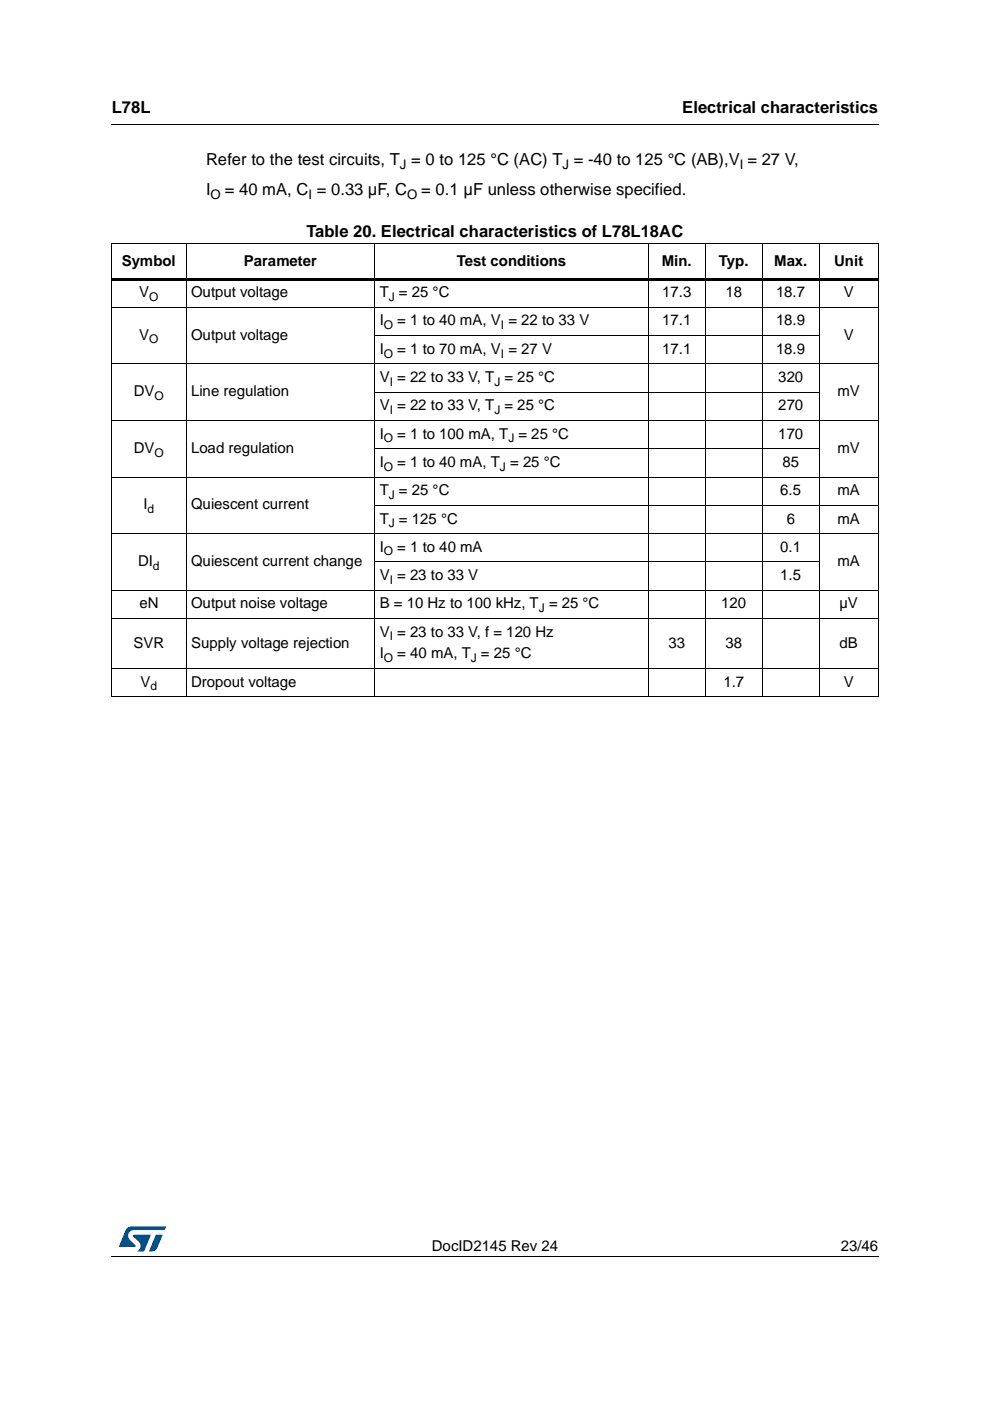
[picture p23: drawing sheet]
<svg xmlns="http://www.w3.org/2000/svg" width="210mm" height="297mm" viewBox="0 0 210 297" stroke-linecap="round" stroke-linejoin="round" font-family="sans-serif">
<defs><g id="words">
<g font-size="3.5">
<text x="23.7" y="23.9">L78L</text>
<text x="144.7" y="23.9">Electrical characteristics</text>
<text x="43.7" y="35">Refer to the test circuits, T = 0 to 125 °C (AC) T = -40 to 125 °C (AB),V = 27 V,</text>
<text x="43.7" y="41.3">I</text>
<text x="47.7" y="41.3">= 40 mA, C = 0.33 μF, C</text>
<text x="89.3" y="41.3">= 0.1 μF unless otherwise specified.</text>
<text x="65" y="50.2">Table 20. Electrical characteristics of L78L18AC</text>
</g>
<g font-size="3.2">
<text x="25.8" y="56.3">Symbol</text>
<text x="51.7" y="56.3">Parameter</text>
<text x="96.9" y="56.3">Test conditions</text>
<text x="140.3" y="56.3">Min.</text>
<text x="152.4" y="56.3">Typ.</text>
<text x="164.1" y="56.3">Max.</text>
<text x="176.9" y="56.3">Unit</text>
<text x="29.5" y="63">V</text>
<text x="40.5" y="63">Output voltage</text>
<text x="80.5" y="63">T = 25 °C</text>
<text x="140.4" y="63">17.3</text>
<text x="153.8" y="63">18</text>
<text x="164.5" y="63">18.7</text>
<text x="178.9" y="63">V</text>
<text x="80.5" y="69">I</text>
<text x="84.2" y="69">= 1 to 40 mA, V = 22 to 33 V</text>
<text x="140.4" y="69">17.1</text>
<text x="164.5" y="69">18.9</text>
<text x="29.5" y="72">V</text>
<text x="40.5" y="72">Output voltage</text>
<text x="80.5" y="75">I</text>
<text x="84.2" y="75">= 1 to 70 mA, V = 27 V</text>
<text x="140.4" y="75">17.1</text>
<text x="164.5" y="75">18.9</text>
<text x="178.9" y="72">V</text>
<text x="80.5" y="81">V = 22 to 33 V, T = 25 °C</text>
<text x="165" y="81">320</text>
<text x="28.4" y="84">DV</text>
<text x="40.5" y="84">Line regulation</text>
<text x="80.5" y="87">V = 22 to 33 V, T = 25 °C</text>
<text x="165" y="87">270</text>
<text x="177.6" y="84">mV</text>
<text x="80.5" y="93">I</text>
<text x="84.2" y="93">= 1 to 100 mA, T = 25 °C</text>
<text x="165" y="93">170</text>
<text x="28.4" y="96">DV</text>
<text x="40.5" y="96">Load regulation</text>
<text x="80.5" y="99">I</text>
<text x="84.2" y="99">= 1 to 40 mA, T = 25 °C</text>
<text x="165.9" y="99">85</text>
<text x="177.6" y="96">mV</text>
<text x="30.4" y="108">I</text>
<text x="40.5" y="108">Quiescent current</text>
<text x="80.5" y="105">T = 25 °C</text>
<text x="165.4" y="105">6.5</text>
<text x="177.6" y="105">mA</text>
<text x="80.5" y="111">T = 125 °C</text>
<text x="166.8" y="111">6</text>
<text x="177.6" y="111">mA</text>
<text x="80.5" y="117">I</text>
<text x="84.2" y="117">= 1 to 40 mA</text>
<text x="165.4" y="117">0.1</text>
<text x="29.3" y="120">DI</text>
<text x="40.5" y="120">Quiescent current change</text>
<text x="80.5" y="123">V = 23 to 33 V</text>
<text x="165.4" y="123">1.5</text>
<text x="177.6" y="120">mA</text>
<text x="29.5" y="129">eN</text>
<text x="40.5" y="129">Output noise voltage</text>
<text x="80.5" y="129">B = 10 Hz to 100 kHz, T = 25 °C</text>
<text x="152.9" y="129">120</text>
<text x="178" y="129">µV</text>
<text x="28.3" y="137.3">SVR</text>
<text x="40.5" y="137.3">Supply voltage rejection</text>
<text x="80.5" y="135">V = 23 to 33 V, f = 120 Hz</text>
<text x="141.7" y="137.3">33</text>
<text x="153.8" y="137.3">38</text>
<text x="178" y="137.3">dB</text>
<text x="80.5" y="139.6">I</text>
<text x="84.2" y="139.6">= 40 mA, T = 25 °C</text>
<text x="29.8" y="145.6">V</text>
<text x="40.5" y="145.6">Dropout voltage</text>
<text x="153.4" y="145.6">1.7</text>
<text x="178.9" y="145.6">V</text>
<text x="91.6" y="265.1">DocID2145 Rev 24</text>
<text x="178.3" y="265.1">23/46</text>
</g>
<g font-size="2.8">
<text x="84.8" y="35.9">J</text>
<text x="119.3" y="35.9">J</text>
<text x="156.9" y="35.9">I</text>
<text x="44.7" y="42.2">O</text>
<text x="65.4" y="42.2">I</text>
<text x="86.3" y="42.2">O</text>
</g>
<g font-size="2.5">
<text x="31.6" y="63.8">O</text>
<text x="82.4" y="63.8">J</text>
<text x="81.4" y="69.8">O</text>
<text x="106.2" y="69.8">I</text>
<text x="31.6" y="72.8">O</text>
<text x="81.4" y="75.8">O</text>
<text x="106.2" y="75.8">I</text>
<text x="82.6" y="81.8">I</text>
<text x="104.8" y="81.8">J</text>
<text x="32.8" y="84.8">O</text>
<text x="82.6" y="87.8">I</text>
<text x="104.8" y="87.8">J</text>
<text x="81.4" y="93.8">O</text>
<text x="107.8" y="93.8">J</text>
<text x="32.8" y="96.8">O</text>
<text x="81.4" y="99.8">O</text>
<text x="106" y="99.8">J</text>
<text x="82.4" y="105.8">J</text>
<text x="31.3" y="108.8">d</text>
<text x="82.4" y="111.8">J</text>
<text x="81.4" y="117.8">O</text>
<text x="32.4" y="120.8">d</text>
<text x="82.6" y="123.8">I</text>
<text x="114.3" y="129.8">J</text>
<text x="82.6" y="135.8">I</text>
<text x="81.4" y="140.4">O</text>
<text x="99.8" y="140.4">J</text>
<text x="31.9" y="146.3">d</text>
</g>
</g></defs>
<path d="M23.6 26.2l.1 .2zM23.6 266.3l.1 .1z" fill="#000"/>
<path d="M23.7 26.3h162.6M23.7 266.4h162.6" fill="none" stroke="#000" stroke-width=".21"/>
<path d="M25.2 260h10v5.3h-10z" fill="#fff"/>
<g fill="#005189">
<path d="M26.8 260.5l1.1-.5 7.3 .1-.3 .7h-6.5a1.31 1.31 0 0 0-1.2 1.1 1.31 1.31 0 0 0 .8 1.4l.7 .7v.3l-3.5 .1z"/>
<path d="M33.1 261.8h1.4l-.7 1.6a2.16 2.16 0 0 1-1.3 1.9l-.9-.1z"/>
<path d="M28.2 261.8l3.8 .1-1.4 3.3-1.6 .1a1.43 1.43 0 0 0 .6-1.7l-1.4-1.4z"/>
</g>
<g fill="none" stroke="#000" stroke-width=".21">
<path d="M23.6 51.7h162.7M23.7 51.8v95.8M39.5 51.6v96.2M79.5 51.6v96.2M137.5 51.6v96.2M149.5 51.6v96.2M161.6 51.6v96.2M173.7 51.6v96.2M186.2 51.8v95.8M23.6 65.2h162.7M23.6 77.1h162.7M79.4 71.1h94.4"/>
<path d="M23.6 89.1h162.7M79.4 83.1h94.4M79.4 95.1h94.4M23.6 101.1h162.7M23.6 113.1h162.7M79.4 107.1h106.9M79.4 119.1h94.4M23.6 125.1h162.7M23.6 131.1h162.7M23.6 141.7h162.7M23.6 147.7h162.7"/>
</g>
<path d="M23.6 58.9h162.7v.5h-162.7z" fill="#000"/>
<use href="#words"/>
</svg>
